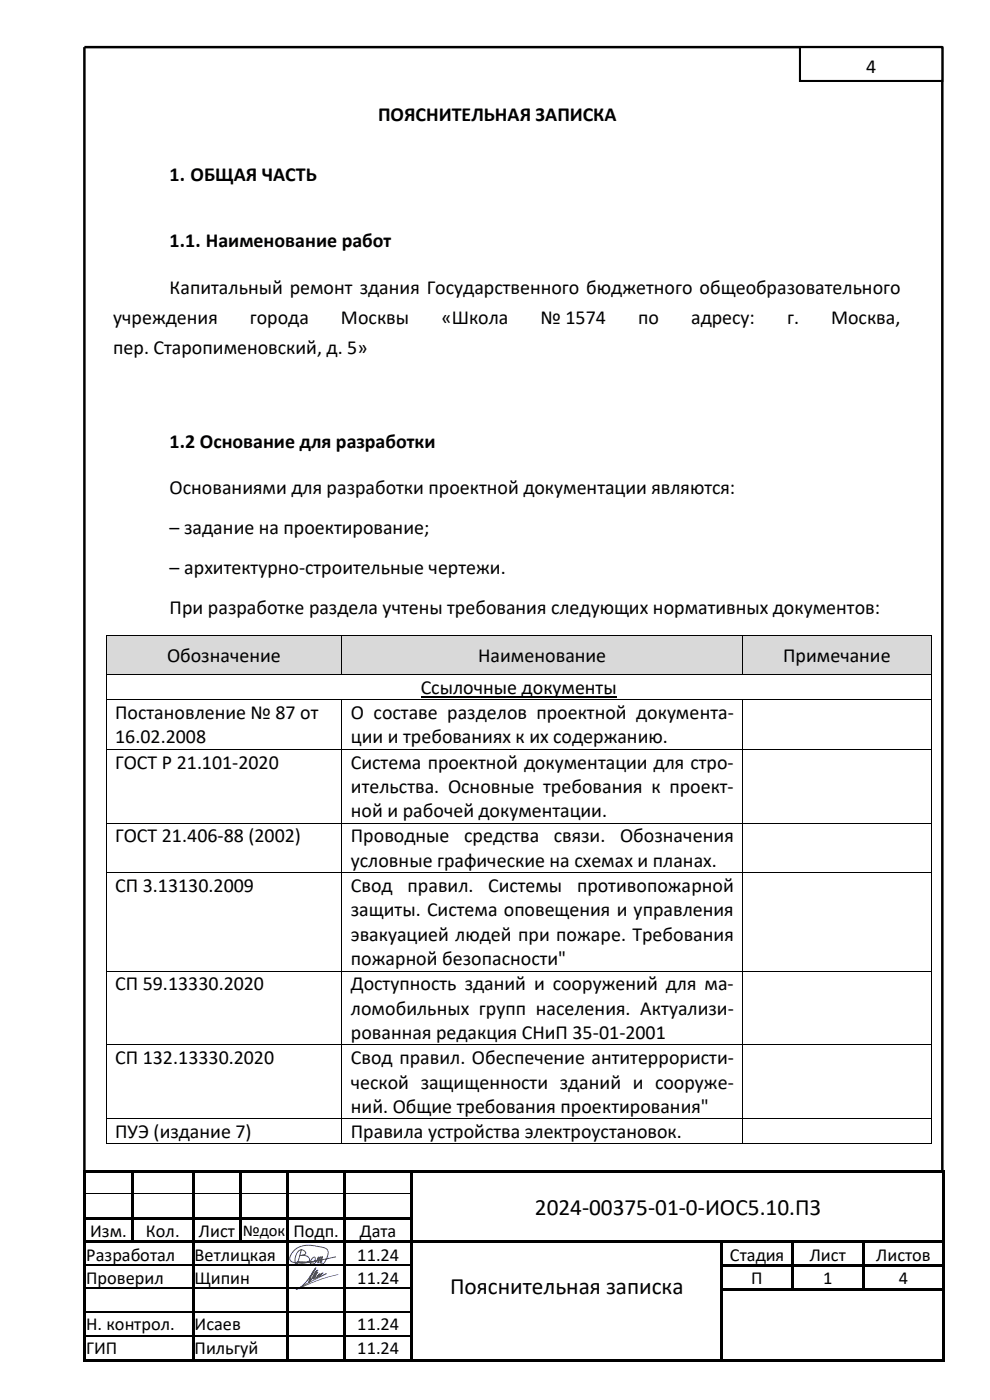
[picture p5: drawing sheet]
<svg xmlns="http://www.w3.org/2000/svg" width="210mm" height="297mm" viewBox="0 0 210 297" stroke-linecap="round" stroke-linejoin="round" font-family="sans-serif">
<defs><g id="words">
<g font-size="5">
<text x="113.5" y="257.8">2024-00375-01-0-ИОС5.10.ПЗ</text>
<text x="95.5" y="274.5">Пояснительная записка</text>
</g>
<g font-size="4.2">
<text x="183.8" y="15.5">4</text>
<text x="80.2" y="25.6">ПОЯСНИТЕЛЬНАЯ ЗАПИСКА</text>
<text x="36" y="38.3">1. ОБЩАЯ ЧАСТЬ</text>
<text x="36" y="52.5">1.1. Наименование работ</text>
<text x="36" y="62.3">Капитальный ремонт здания Государственного бюджетного общеобразовательного</text>
<text x="24" y="68.7">учреждения</text>
<text x="53" y="68.7">города</text>
<text x="72.3" y="68.7">Москвы</text>
<text x="93.7" y="68.7">«Школа</text>
<text x="114.6" y="68.7">№ 1574</text>
<text x="135.4" y="68.7">по</text>
<text x="146.6" y="68.7">адресу:</text>
<text x="167" y="68.7">г.</text>
<text x="176.3" y="68.7">Москва,</text>
<text x="24" y="75">пер. Старопименовский, д. 5»</text>
<text x="36" y="95">1.2 Основание для разработки</text>
<text x="36" y="104.9">Основаниями для разработки проектной документации являются:</text>
<text x="36" y="113.3">– задание на проектирование;</text>
<text x="36" y="121.8">– архитектурно-строительные чертежи.</text>
<text x="36" y="130.3">При разработке раздела учтены требования следующих нормативных документов:</text>
<text x="35.4" y="140.4">Обозначение</text>
<text x="101.4" y="140.4">Наименование</text>
<text x="166.2" y="140.4">Примечание</text>
<text x="89.3" y="147.2">Ссылочные документы</text>
<text x="24.4" y="152.6">Постановление № 87 от</text>
<text x="74.4" y="152.6">О составе разделов проектной документа-</text>
<text x="24.4" y="157.7">16.02.2008</text>
<text x="74.4" y="157.7">ции и требованиях к их содержанию.</text>
<text x="24.4" y="163.1">ГОСТ Р 21.101-2020</text>
<text x="74.4" y="163.1">Система проектной документации для стро-</text>
<text x="74.4" y="168.3">ительства. Основные требования к проект-</text>
<text x="74.4" y="173.4">ной и рабочей документации.</text>
<text x="24.4" y="178.8">ГОСТ 21.406-88 (2002)</text>
<text x="74.4" y="178.8">Проводные</text>
<text x="98.5" y="178.8">средства</text>
<text x="117.5" y="178.8">связи.</text>
<text x="131.5" y="178.8">Обозначения</text>
<text x="74.4" y="183.9">условные графические на схемах и планах.</text>
<text x="24.4" y="189.3">СП 3.13130.2009</text>
<text x="74.4" y="189.3">Свод</text>
<text x="86.5" y="189.3">правил.</text>
<text x="103.5" y="189.3">Системы</text>
<text x="122.4" y="189.3">противопожарной</text>
<text x="74.4" y="194.4">защиты. Система оповещения и управления</text>
<text x="74.4" y="199.6">эвакуацией людей при пожаре. Требования</text>
<text x="74.4" y="204.8">пожарной безопасности&quot;</text>
<text x="24.4" y="210.1">СП 59.13330.2020</text>
<text x="74.4" y="210.1">Доступность зданий и сооружений для ма-</text>
<text x="74.4" y="215.3">ломобильных групп населения. Актуализи-</text>
<text x="74.4" y="220.5">рованная редакция СНиП 35-01-2001</text>
<text x="24.4" y="225.8">СП 132.13330.2020</text>
<text x="74.4" y="225.8">Свод правил. Обеспечение антитеррористи-</text>
<text x="74.4" y="231">ческой защищенности зданий и сооруже-</text>
<text x="74.4" y="236.1">ний. Общие требования проектирования&quot;</text>
<text x="24.4" y="241.5">ПУЭ (издание 7)</text>
<text x="74.4" y="241.5">Правила устройства электроустановок.</text>
</g>
<g font-size="3.9">
<text x="19.1" y="262.5">Изм.</text>
<text x="31" y="262.5">Кол.</text>
<text x="42.2" y="262.5">Лист</text>
<text x="62.2" y="262.5">Подп.</text>
<text x="76.3" y="262.5">Дата</text>
<text x="18.3" y="267.5">Разработал</text>
<text x="32.2" y="267.2">уч.</text>
<text x="41.3" y="267.5">Ветлицкая</text>
<text x="75.8" y="267.5">11.24</text>
<text x="154.8" y="267.5">Стадия</text>
<text x="171.8" y="267.5">Лист</text>
<text x="185.9" y="267.5">Листов</text>
<text x="18.3" y="272.5">Проверил</text>
<text x="41.3" y="272.5">Щипин</text>
<text x="75.8" y="272.5">11.24</text>
<text x="159.4" y="272.5">П</text>
<text x="174.6" y="272.5">1</text>
<text x="190.7" y="272.5">4</text>
<text x="18.3" y="282.2">Н. контрол.</text>
<text x="18.3" y="287.2">ГИП</text>
<text x="41.3" y="282.2">Исаев</text>
<text x="41.3" y="287.2">Пильгуй</text>
<text x="75.8" y="282.2">11.24</text>
<text x="75.8" y="287.2">11.24</text>
</g>
<text font-size="3.5" x="51.5" y="262.2">№док</text>
</g></defs>
<g fill="#000">
<path d="M17.7 248.2h.5v.6h-.5z" fill-rule="evenodd"/>
<path d="M17.7 248.2h.5v.5h-.5z" fill-rule="evenodd"/>
<path d="M17.7 248.8h.5v4.4h-.5z" fill-rule="evenodd"/>
<path d="M17.7 253.2h.5v.6h-.5z" fill-rule="evenodd"/>
<path d="M17.7 253.8h.5v4.4h-.5z" fill-rule="evenodd"/>
<path d="M17.7 258.2h.5v.6h-.5z" fill-rule="evenodd"/>
<path d="M18.2 248.2h9.6v.5h-9.6z" fill-rule="evenodd"/>
<path d="M18.2 258.2h9.6v.5h-9.6z" fill-rule="evenodd"/>
<path d="M27.8 248.7l.5 .1z" fill-rule="evenodd"/>
<path d="M27.8 248.2h.5v.5h-.5z" fill-rule="evenodd"/>
<path d="M27.8 248.8h.5v4.4h-.5z" fill-rule="evenodd"/>
<path d="M27.8 253.2h.5v.6h-.5z" fill-rule="evenodd"/>
<path d="M27.8 253.8h.5v4.4h-.5z" fill-rule="evenodd"/>
<path d="M27.8 258.2h.5v.6h-.5z" fill-rule="evenodd"/>
<path d="M28.3 248.2h12.5v.5h-12.5z" fill-rule="evenodd"/>
<path d="M28.3 258.2h12.5v.5h-12.5z" fill-rule="evenodd"/>
<path d="M40.8 248.7l.5 .1z" fill-rule="evenodd"/>
<path d="M40.8 248.2h.5v.5h-.5z" fill-rule="evenodd"/>
<path d="M40.8 248.8h.5v4.4h-.5z" fill-rule="evenodd"/>
<path d="M40.8 253.2h.5v.6h-.5z" fill-rule="evenodd"/>
<path d="M40.8 253.8h.5v4.4h-.5z" fill-rule="evenodd"/>
<path d="M40.8 258.2h.5v.6h-.5z" fill-rule="evenodd"/>
<path d="M41.3 248.2h9.5v.5h-9.5z" fill-rule="evenodd"/>
<path d="M41.3 258.2h9.5v.5h-9.5z" fill-rule="evenodd"/>
<path d="M50.8 248.7l.5 .1z" fill-rule="evenodd"/>
<path d="M50.8 248.2h.5v.5h-.5z" fill-rule="evenodd"/>
<path d="M50.8 248.8h.5v4.4h-.5z" fill-rule="evenodd"/>
<path d="M50.8 253.2h.5v.6h-.5z" fill-rule="evenodd"/>
<path d="M50.8 253.8h.5v4.4h-.5z" fill-rule="evenodd"/>
<path d="M50.8 258.2h.5v.6h-.5z" fill-rule="evenodd"/>
<path d="M51.3 248.2h9.5v.5h-9.5z" fill-rule="evenodd"/>
<path d="M51.3 258.2h9.5v.5h-9.5z" fill-rule="evenodd"/>
<path d="M60.8 248.7l.5 .1z" fill-rule="evenodd"/>
<path d="M60.8 248.2h.5v.5h-.5z" fill-rule="evenodd"/>
<path d="M60.8 248.8h.5v4.4h-.5z" fill-rule="evenodd"/>
<path d="M60.8 253.2h.5v.6h-.5z" fill-rule="evenodd"/>
<path d="M60.8 253.8h.5v4.4h-.5z" fill-rule="evenodd"/>
<path d="M60.8 258.2h.5v.6h-.5z" fill-rule="evenodd"/>
<path d="M61.3 248.2h11.5v.5h-11.5z" fill-rule="evenodd"/>
<path d="M61.3 258.2h11.5v.5h-11.5z" fill-rule="evenodd"/>
<path d="M72.8 248.7l.5 .1z" fill-rule="evenodd"/>
<path d="M72.8 248.2h.5v.5h-.5z" fill-rule="evenodd"/>
<path d="M72.8 248.8h.5v4.4h-.5z" fill-rule="evenodd"/>
<path d="M72.8 253.2h.5v.6h-.5z" fill-rule="evenodd"/>
<path d="M72.8 253.8h.5v4.4h-.5z" fill-rule="evenodd"/>
<path d="M72.8 258.2h.5v.6h-.5z" fill-rule="evenodd"/>
<path d="M73.3 248.2h13.8v.5h-13.8z" fill-rule="evenodd"/>
<path d="M73.3 258.2h13.8v.5h-13.8z" fill-rule="evenodd"/>
<path d="M87.1 248.7l.5 .1z" fill-rule="evenodd"/>
<path d="M87.1 248.2h.5v.5h-.5z" fill-rule="evenodd"/>
<path d="M87.1 248.8h.5v4.4h-.5z" fill-rule="evenodd"/>
<path d="M87.1 253.2h.5v.6h-.5z" fill-rule="evenodd"/>
<path d="M87.1 253.8h.5v4.4h-.5z" fill-rule="evenodd"/>
<path d="M87.1 258.2h.5v.6h-.5z" fill-rule="evenodd"/>
<path d="M87.6 248.2h112.3v.5h-112.3z" fill-rule="evenodd"/>
<path d="M199.9 248.2h.5v.6h-.5z" fill-rule="evenodd"/>
<path d="M199.9 248.2h.5v.5h-.5z" fill-rule="evenodd"/>
<path d="M199.9 248.8h.5v4.4h-.5z" fill-rule="evenodd"/>
<path d="M199.9 253.2h.5v.6h-.5z" fill-rule="evenodd"/>
<path d="M199.9 253.8h.5v4.4h-.5z" fill-rule="evenodd"/>
<path d="M199.9 258.2h.5v.6h-.5z" fill-rule="evenodd"/>
<path d="M17.7 258.8h.5v4.5h-.5z" fill-rule="evenodd"/>
<path d="M17.7 263.3h.5v.5h-.5z" fill-rule="evenodd"/>
<path d="M17.7 263.8h.5v4.5h-.5z" fill-rule="evenodd"/>
<path d="M17.7 268.3h.5v.5h-.5z" fill-rule="evenodd"/>
<path d="M17.7 268.8h.5v4.5h-.5z" fill-rule="evenodd"/>
<path d="M17.7 273.3h.5v.5h-.5z" fill-rule="evenodd"/>
<path d="M17.7 273.8h.5v4.5h-.5z" fill-rule="evenodd"/>
<path d="M17.7 278.3h.5v.3h-.5z" fill-rule="evenodd"/>
<path d="M18.2 263.3h9.6v.5h-9.6z" fill-rule="evenodd"/>
<path d="M27.8 258.8h.5v4.5h-.5z" fill-rule="evenodd"/>
<path d="M27.8 263.3h.5v.5h-.5z" fill-rule="evenodd"/>
<path d="M28.3 263.3h12.5v.5h-12.5z" fill-rule="evenodd"/>
<path d="M40.8 258.8h.5v4.5h-.5z" fill-rule="evenodd"/>
<path d="M40.8 263.3h.5v.5h-.5z" fill-rule="evenodd"/>
<path d="M40.8 263.8h.5v4.5h-.5z" fill-rule="evenodd"/>
<path d="M40.8 268.3h.5v.5h-.5z" fill-rule="evenodd"/>
<path d="M40.8 268.8h.5v4.5h-.5z" fill-rule="evenodd"/>
<path d="M40.8 273.3h.5v.5h-.5z" fill-rule="evenodd"/>
<path d="M40.8 273.8h.5v4.5h-.5z" fill-rule="evenodd"/>
<path d="M40.8 278.3h.5v.3h-.5z" fill-rule="evenodd"/>
<path d="M41.3 263.3h9.5v.5h-9.5z" fill-rule="evenodd"/>
<path d="M50.8 258.8h.5v4.5h-.5z" fill-rule="evenodd"/>
<path d="M50.8 263.3h.5v.5h-.5z" fill-rule="evenodd"/>
<path d="M51.3 263.3h9.5v.5h-9.5z" fill-rule="evenodd"/>
<path d="M60.8 258.8h.5v4.5h-.5z" fill-rule="evenodd"/>
<path d="M60.8 263.3h.5v.5h-.5z" fill-rule="evenodd"/>
<path d="M60.8 263.8h.5v4.5h-.5z" fill-rule="evenodd"/>
<path d="M60.8 268.3h.5v.5h-.5z" fill-rule="evenodd"/>
<path d="M60.8 268.8h.5v4.5h-.5z" fill-rule="evenodd"/>
<path d="M60.8 273.3h.5v.5h-.5z" fill-rule="evenodd"/>
<path d="M60.8 273.8h.5v4.5h-.5z" fill-rule="evenodd"/>
<path d="M60.8 278.3h.5v.3h-.5z" fill-rule="evenodd"/>
<path d="M61.3 263.3h11.5v.5h-11.5z" fill-rule="evenodd"/>
<path d="M72.8 258.8h.5v4.5h-.5z" fill-rule="evenodd"/>
<path d="M72.8 263.3h.5v.5h-.5z" fill-rule="evenodd"/>
<path d="M72.8 263.8h.5v4.5h-.5z" fill-rule="evenodd"/>
<path d="M72.8 268.3h.5v.5h-.5z" fill-rule="evenodd"/>
<path d="M72.8 268.8h.5v4.5h-.5z" fill-rule="evenodd"/>
<path d="M72.8 273.3h.5v.5h-.5z" fill-rule="evenodd"/>
<path d="M72.8 273.8h.5v4.5h-.5z" fill-rule="evenodd"/>
<path d="M72.8 278.3h.5v.3h-.5z" fill-rule="evenodd"/>
<path d="M73.3 263.3h13.8v.5h-13.8z" fill-rule="evenodd"/>
<path d="M87.1 258.8h.5v4.5h-.5z" fill-rule="evenodd"/>
<path d="M87.1 263.3h.5v.5h-.5z" fill-rule="evenodd"/>
<path d="M87.1 263.8h.5v4.5h-.5z" fill-rule="evenodd"/>
<path d="M87.1 268.3h.5v.5h-.5z" fill-rule="evenodd"/>
<path d="M87.1 268.8h.5v4.5h-.5z" fill-rule="evenodd"/>
<path d="M87.1 273.3h.5v.5h-.5z" fill-rule="evenodd"/>
<path d="M87.1 273.8h.5v4.5h-.5z" fill-rule="evenodd"/>
<path d="M87.1 278.3h.5v.3h-.5z" fill-rule="evenodd"/>
<path d="M87.6 263.3h65.2v.5h-65.2z" fill-rule="evenodd"/>
<path d="M152.8 263.8h.5z" fill-rule="evenodd"/>
<path d="M152.8 263.3h.5v.5h-.5z" fill-rule="evenodd"/>
<path d="M152.8 263.8h.5v4.5h-.5z" fill-rule="evenodd"/>
<path d="M152.8 268.3h.5v.5h-.5z" fill-rule="evenodd"/>
<path d="M152.8 268.8h.5v4.5h-.5z" fill-rule="evenodd"/>
<path d="M152.8 273.3h.5v.5h-.5z" fill-rule="evenodd"/>
<path d="M152.8 273.8h.5v4.5h-.5z" fill-rule="evenodd"/>
<path d="M152.8 278.3h.5v.3h-.5z" fill-rule="evenodd"/>
<path d="M153.3 263.3h14.5v.5h-14.5z" fill-rule="evenodd"/>
<path d="M153.3 268.3h14.5v.5h-14.5z" fill-rule="evenodd"/>
<path d="M153.3 273.3h14.5v.5h-14.5z" fill-rule="evenodd"/>
<path d="M167.8 263.8h.6z" fill-rule="evenodd"/>
<path d="M167.8 263.3h.6v.5h-.6z" fill-rule="evenodd"/>
<path d="M167.8 263.8h.6v4.5h-.6z" fill-rule="evenodd"/>
<path d="M167.8 268.3h.6v.5h-.6z" fill-rule="evenodd"/>
<path d="M167.8 268.8h.6v4.5h-.6z" fill-rule="evenodd"/>
<path d="M167.8 273.3h.6v.5h-.6z" fill-rule="evenodd"/>
<path d="M168.4 263.3h14.4v.5h-14.4z" fill-rule="evenodd"/>
<path d="M168.4 268.3h14.4v.5h-14.4z" fill-rule="evenodd"/>
<path d="M168.4 273.3h14.4v.5h-14.4z" fill-rule="evenodd"/>
<path d="M182.8 263.8h.5z" fill-rule="evenodd"/>
<path d="M182.8 263.3h.5v.5h-.5z" fill-rule="evenodd"/>
<path d="M182.8 263.8h.5v4.5h-.5z" fill-rule="evenodd"/>
<path d="M182.8 268.3h.5v.5h-.5z" fill-rule="evenodd"/>
<path d="M182.8 268.8h.5v4.5h-.5z" fill-rule="evenodd"/>
<path d="M182.8 273.3h.5v.5h-.5z" fill-rule="evenodd"/>
<path d="M183.3 263.3h16.6v.5h-16.6z" fill-rule="evenodd"/>
<path d="M183.3 268.3h16.6v.5h-16.6z" fill-rule="evenodd"/>
<path d="M183.3 273.3h16.6v.5h-16.6z" fill-rule="evenodd"/>
<path d="M199.9 258.8h.5v4.5h-.5z" fill-rule="evenodd"/>
<path d="M199.9 263.3h.5v.5h-.5z" fill-rule="evenodd"/>
<path d="M199.9 263.8h.5v4.5h-.5z" fill-rule="evenodd"/>
<path d="M199.9 268.3h.5v.5h-.5z" fill-rule="evenodd"/>
<path d="M199.9 268.8h.5v4.5h-.5z" fill-rule="evenodd"/>
<path d="M199.9 273.3h.5v.5h-.5z" fill-rule="evenodd"/>
<path d="M199.9 273.8h.5v4.5h-.5z" fill-rule="evenodd"/>
<path d="M199.9 278.3h.5v.3h-.5z" fill-rule="evenodd"/>
<path d="M17.7 278.6h.5v4.7h-.5z" fill-rule="evenodd"/>
<path d="M17.7 283.3h.5v.2h-.5z" fill-rule="evenodd"/>
<path d="M17.7 283.5h.5v4.8h-.5z" fill-rule="evenodd"/>
<path d="M17.7 288.3h.5v.5h-.5z" fill-rule="evenodd"/>
<path d="M17.7 288.3h.5v.5h-.5z" fill-rule="evenodd"/>
<path d="M18.2 288.3h22.6v.5h-22.6z" fill-rule="evenodd"/>
<path d="M40.8 278.6h.5v4.7h-.5z" fill-rule="evenodd"/>
<path d="M40.8 283.3h.5v.2h-.5z" fill-rule="evenodd"/>
<path d="M40.8 283.5h.5v4.8h-.5z" fill-rule="evenodd"/>
<path d="M40.8 288.3h.5v.5h-.5z" fill-rule="evenodd"/>
<path d="M41.3 288.3h19.5v.5h-19.5z" fill-rule="evenodd"/>
<path d="M60.8 278.6h.5v4.7h-.5z" fill-rule="evenodd"/>
<path d="M60.8 283.3h.5v.2h-.5z" fill-rule="evenodd"/>
<path d="M60.8 283.5h.5v4.8h-.5z" fill-rule="evenodd"/>
<path d="M60.8 288.3h.5v.5h-.5z" fill-rule="evenodd"/>
<path d="M61.3 288.3h11.5v.5h-11.5z" fill-rule="evenodd"/>
<path d="M72.8 278.6h.5v4.7h-.5z" fill-rule="evenodd"/>
<path d="M72.8 283.3h.5v.2h-.5z" fill-rule="evenodd"/>
<path d="M72.8 283.5h.5v4.8h-.5z" fill-rule="evenodd"/>
<path d="M72.8 288.3h.5v.5h-.5z" fill-rule="evenodd"/>
<path d="M73.3 288.3h13.8v.5h-13.8z" fill-rule="evenodd"/>
<path d="M87.1 278.6h.5v4.7h-.5z" fill-rule="evenodd"/>
<path d="M87.1 283.3h.5v.2h-.5z" fill-rule="evenodd"/>
<path d="M87.1 283.5h.5v4.8h-.5z" fill-rule="evenodd"/>
<path d="M87.1 288.3h.5v.5h-.5z" fill-rule="evenodd"/>
<path d="M87.6 288.3h65.2v.5h-65.2z" fill-rule="evenodd"/>
<path d="M152.8 278.6h.5v4.7h-.5z" fill-rule="evenodd"/>
<path d="M152.8 283.3h.5v.2h-.5z" fill-rule="evenodd"/>
<path d="M152.8 283.5h.5v4.8h-.5z" fill-rule="evenodd"/>
<path d="M152.8 288.3h.5v.5h-.5z" fill-rule="evenodd"/>
<path d="M153.3 288.3h46.6v.5h-46.6z" fill-rule="evenodd"/>
<path d="M199.9 278.6h.5v4.7h-.5z" fill-rule="evenodd"/>
<path d="M199.9 283.3h.5v.2h-.5z" fill-rule="evenodd"/>
<path d="M199.9 283.5h.5v4.8h-.5z" fill-rule="evenodd"/>
<path d="M199.9 288.3h.5v.5h-.5z" fill-rule="evenodd"/>
<path d="M199.9 288.3h.5v.5h-.5z" fill-rule="evenodd"/>
</g>
<path d="M18.2 253.3h9.6M28.3 253.3h12.5M41.3 253.3h9.5M51.3 253.3h9.5M61.3 253.3h11.5M73.3 253.3h13.8" fill="none" stroke="#000" stroke-width=".21"/>
<path d="M63.9 265.1l-.7 2.5-.3 .7a2.27 2.27 0 0 1 1-3.1 .66 .66 0 0 1 .7 .2 .66 .66 0 0 1 .1 .7l-1 .3h.2a1.32 1.32 0 0 1 1.8 1 2.42 2.42 0 0 1-2.7 .4h2.8a.68 .68 0 0 0 .9-.2 .68 .68 0 0 0-.1-.9l-.1 .1a.91 .91 0 0 0-.5 1.4h.1a1.69 1.69 0 0 0 1.5-1.5l-.2 1.3 .5-1.4v1.4l.4-1.4v1.6a.52 .52 0 0 0 .7-.5 2.25 2.25 0 0 0 .3-2.7l-.6-.3-1.2-.2a4.9 4.9 0 0 0-5.7 1.6l-.3 .9a1.03 1.03 0 0 0 1.3 .9l3-.2 5.5-1M71.8 270.4a46.5 46.5 0 0 0-8.8 3.2h-.2l6.4-3.4-1.4 .6 .6-.7-1.1 1v-.2l.6-.7-.4 .5a.58 .58 0 0 1-.8 .5l.3-.8 .4-.4-1 1.4 1-1.9a3.9 3.9 0 0 0-1.3 1.9l-.6 .7 .5-1.3 1-1.8-.6 .9a11.9 11.9 0 0 1-2.9 3.6l.4-.2" fill="none" stroke="#00f" stroke-width=".21"/>
<g fill="none" stroke="#000" stroke-width=".25">
<path d="M18.2 268.4h22.6M18.2 273.4h22.6M18.2 278.4h22.6M41.3 268.4h19.5M41.3 273.4h19.5M41.3 278.4h19.5M61.3 268.4h11.5M61.3 273.4h11.5M61.3 278.4h11.5M73.3 268.4h13.8M73.3 273.4h13.8M73.3 278.4h13.8"/>
<path d="M18.2 283.4h22.6M41.3 283.4h19.5M61.3 283.4h11.5M73.3 283.4h13.8"/>
</g>
<path d="M17.9 248.4v-238.4h182v238.4" fill="none" stroke="#000" stroke-width=".53"/>
<path d="M169.7 10h30.2v7.2h-30.2z" fill-rule="evenodd" fill="#fff"/>
<path d="M169.7 10h30.2v7.2h-30.2z" fill="none" stroke="#000" stroke-width=".44"/>
<g fill="#d9d9d9">
<path d="M22.6 134.9h49.8v8.1h-49.8z" fill-rule="evenodd"/>
<path d="M24.4 136.4h46.2v5.1h-46.2z" fill-rule="evenodd"/>
<path d="M72.6 134.9h84.9v8.1h-84.9z" fill-rule="evenodd"/>
<path d="M74.4 136.4h81.3v5.1h-81.3z" fill-rule="evenodd"/>
<path d="M157.6 134.9h39.9v8.1h-39.9z" fill-rule="evenodd"/>
<path d="M159.5 136.4h36.2v5.1h-36.2z" fill-rule="evenodd"/>
</g>
<g fill="#000">
<path d="M22.4 134.7h.2v.2h-.2z" fill-rule="evenodd"/>
<path d="M22.4 134.7h.2v.2h-.2z" fill-rule="evenodd"/>
<path d="M72.4 134.7h.2v.2h-.2z" fill-rule="evenodd"/>
<path d="M157.5 134.7h.1v.2h-.1z" fill-rule="evenodd"/>
<path d="M197.5 134.7h.2v.2h-.2z" fill-rule="evenodd"/>
<path d="M197.5 134.7h.2v.2h-.2z" fill-rule="evenodd"/>
<path d="M22.4 143h.2v.2h-.2z" fill-rule="evenodd"/>
<path d="M22.4 148.4h.2v.1h-.2z" fill-rule="evenodd"/>
<path d="M22.4 158.9h.2v.2h-.2z" fill-rule="evenodd"/>
<path d="M72.4 143h.2v.2h-.2z" fill-rule="evenodd"/>
<path d="M72.4 148.4h.2v.1h-.2z" fill-rule="evenodd"/>
<path d="M72.4 158.9h.2v.2h-.2z" fill-rule="evenodd"/>
<path d="M157.5 143h.1v.2h-.1z" fill-rule="evenodd"/>
<path d="M157.5 148.4h.1v.1h-.1z" fill-rule="evenodd"/>
<path d="M157.5 158.9h.1v.2h-.1z" fill-rule="evenodd"/>
<path d="M197.5 143h.2v.2h-.2z" fill-rule="evenodd"/>
<path d="M197.5 148.4h.2v.1h-.2z" fill-rule="evenodd"/>
<path d="M197.5 158.9h.2v.2h-.2z" fill-rule="evenodd"/>
<path d="M22.4 174.6h.2v.1h-.2z" fill-rule="evenodd"/>
<path d="M72.4 174.6h.2v.1h-.2z" fill-rule="evenodd"/>
<path d="M157.5 174.6h.1v.1h-.1z" fill-rule="evenodd"/>
<path d="M197.5 174.6h.2v.1h-.2z" fill-rule="evenodd"/>
<path d="M22.4 185.1h.2v.1h-.2z" fill-rule="evenodd"/>
<path d="M72.4 185.1h.2v.1h-.2z" fill-rule="evenodd"/>
<path d="M157.5 185.1h.1v.1h-.1z" fill-rule="evenodd"/>
<path d="M197.5 185.1h.2v.1h-.2z" fill-rule="evenodd"/>
<path d="M22.4 205.9h.2v.2h-.2z" fill-rule="evenodd"/>
<path d="M72.4 205.9h.2v.2h-.2z" fill-rule="evenodd"/>
<path d="M157.5 205.9h.1v.2h-.1z" fill-rule="evenodd"/>
<path d="M197.5 205.9h.2v.2h-.2z" fill-rule="evenodd"/>
<path d="M22.4 221.6h.2v.2h-.2z" fill-rule="evenodd"/>
<path d="M22.4 237.3h.2v.1h-.2z" fill-rule="evenodd"/>
<path d="M72.4 221.6h.2v.2h-.2z" fill-rule="evenodd"/>
<path d="M72.4 237.3h.2v.1h-.2z" fill-rule="evenodd"/>
<path d="M157.5 221.6h.1v.2h-.1z" fill-rule="evenodd"/>
<path d="M157.5 237.3h.1v.1h-.1z" fill-rule="evenodd"/>
<path d="M197.5 221.6h.2v.2h-.2z" fill-rule="evenodd"/>
<path d="M197.5 237.3h.2v.1h-.2z" fill-rule="evenodd"/>
<path d="M22.4 242.6h.2v.2h-.2z" fill-rule="evenodd"/>
<path d="M22.4 242.6h.2v.2h-.2z" fill-rule="evenodd"/>
<path d="M72.4 242.6h.2v.2h-.2z" fill-rule="evenodd"/>
<path d="M157.5 242.6h.1v.2h-.1z" fill-rule="evenodd"/>
<path d="M197.5 242.6h.2v.2h-.2z" fill-rule="evenodd"/>
<path d="M197.5 242.6h.2v.2h-.2z" fill-rule="evenodd"/>
</g>
<g fill="none" stroke="#000" stroke-width=".21">
<path d="M22.5 134.9v8.1M22.6 134.8h49.8M72.5 134.9v8.1M72.6 134.8h84.9M157.6 134.9v8.1M157.6 134.8h39.9M197.6 134.9v8.1M22.5 143.2v5.2M22.5 148.5v10.4M22.5 159.1v15.5M22.6 143.1h49.8M22.6 148.4h49.8"/>
<path d="M22.6 159h49.8M72.5 148.5v10.4M72.5 159.1v15.5M72.6 143.1h84.9M72.6 148.4h84.9M72.6 159h84.9M157.6 148.5v10.4M157.6 159.1v15.5M157.6 143.1h39.9M157.6 148.4h39.9M157.6 159h39.9M197.6 143.2v5.2"/>
<path d="M197.6 148.5v10.4M197.6 159.1v15.5M22.5 174.7v10.4M22.6 174.6h49.8M72.5 174.7v10.4M72.6 174.6h84.9M157.6 174.7v10.4M157.6 174.6h39.9M197.6 174.7v10.4M22.5 185.2v20.7M22.6 185.1h49.8M72.5 185.2v20.7"/>
<path d="M72.6 185.1h84.9M157.6 185.2v20.7M157.6 185.1h39.9M197.6 185.2v20.7M22.5 206.1v15.5M22.6 206h49.8M72.5 206.1v15.5M72.6 206h84.9M157.6 206.1v15.5M157.6 206h39.9M197.6 206.1v15.5M22.5 221.8v15.5"/>
<path d="M22.5 237.4v5.2M22.6 221.7h49.8M22.6 237.4h49.8M72.5 221.8v15.5M72.5 237.4v5.2M72.6 221.7h84.9M72.6 237.4h84.9M157.6 221.8v15.5M157.6 237.4v5.2M157.6 221.7h39.9M157.6 237.4h39.9M197.6 221.8v15.5"/>
<path d="M197.6 237.4v5.2M22.6 242.7h49.8M72.6 242.7h84.9M157.6 242.7h39.9"/>
</g>
<path d="M89.3 147.8h41.5" fill="none" stroke="#000" stroke-width=".3"/>
<use href="#words"/>
</svg>
